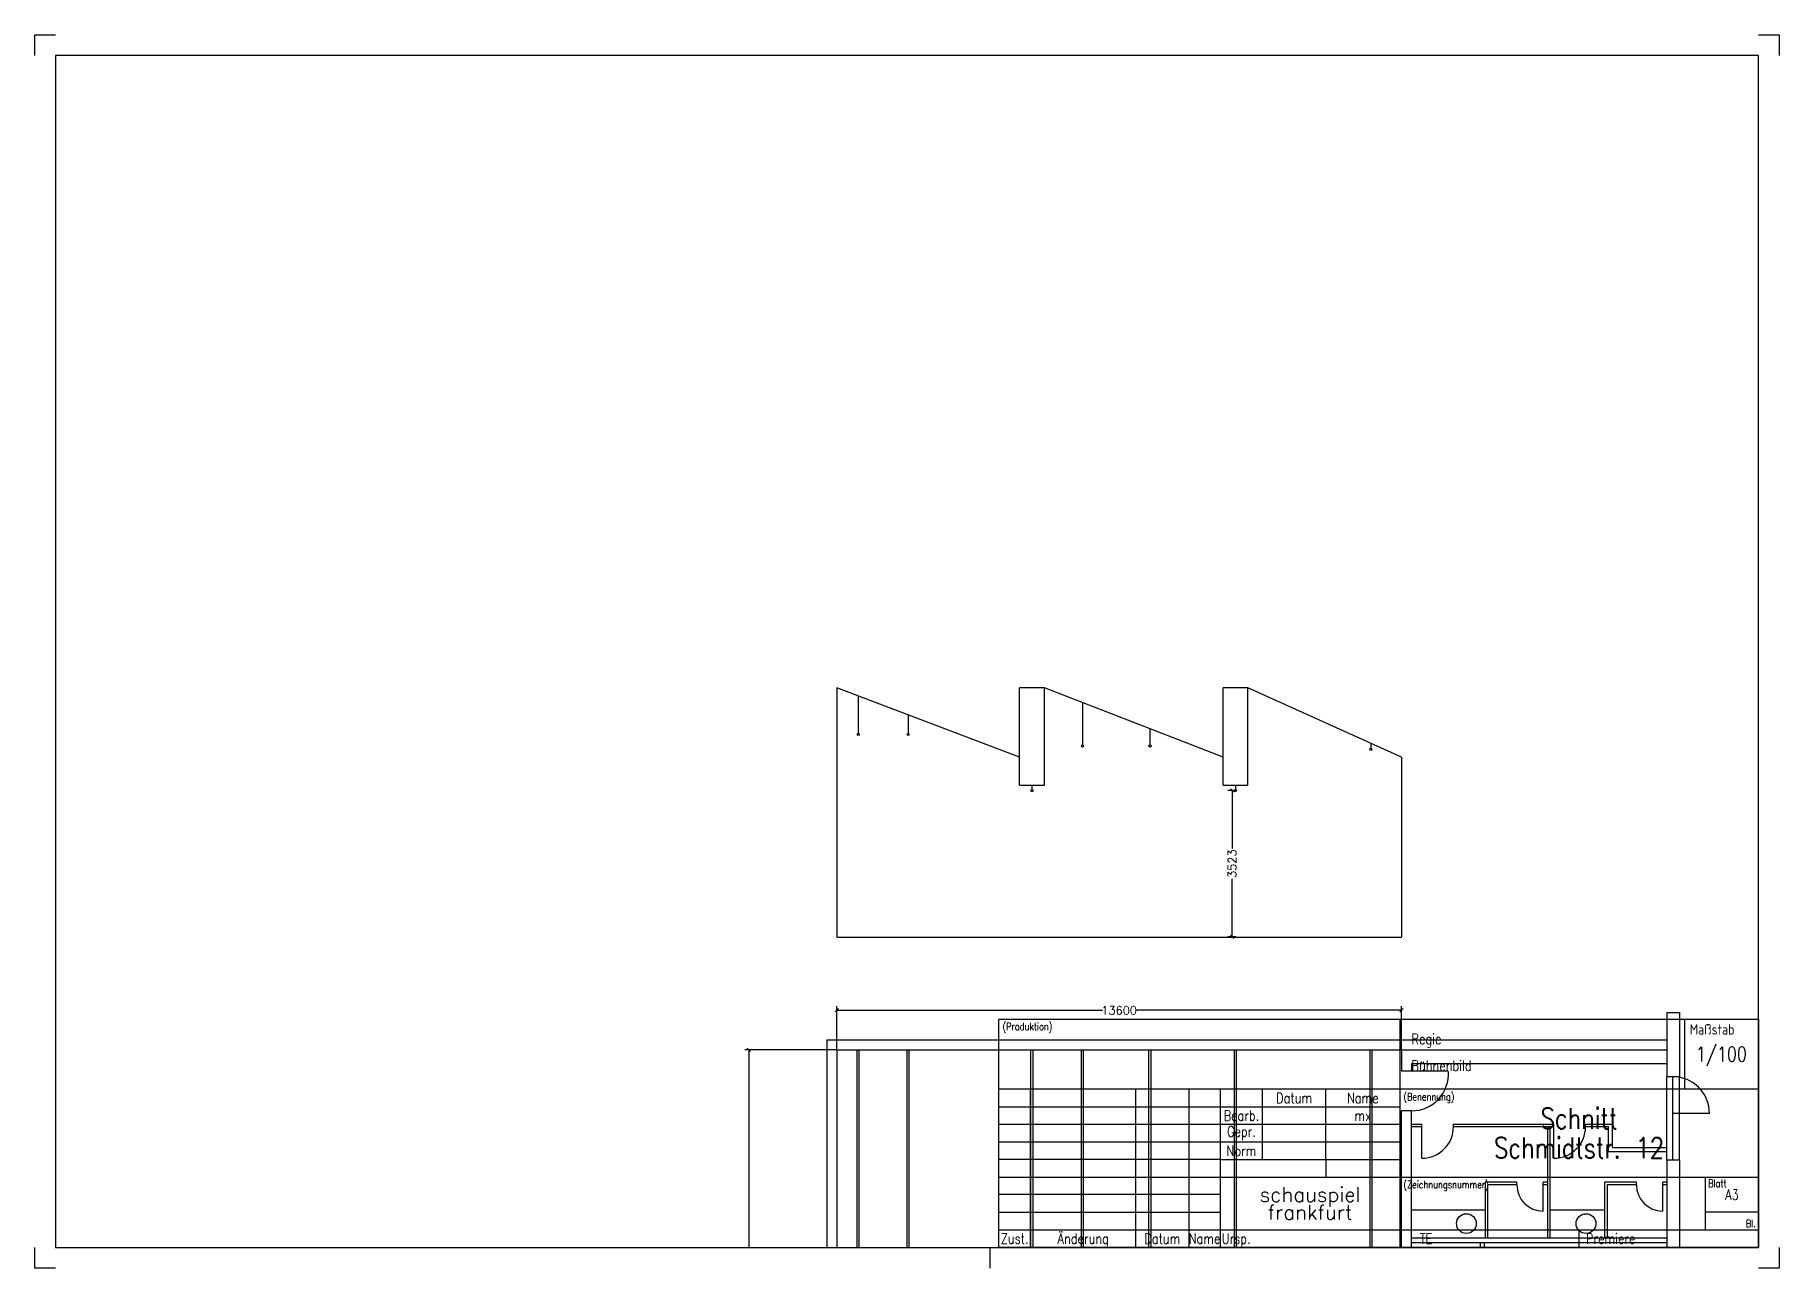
# Paper-space layout 'Layout1' of a CAD drawing. Extents: x -4 to 416, y -4 to 293.
# The model-space entities are those that its viewports show. They can reach past a viewport. Long polylines and large blocks are cut down to what shows.
import ezdxf
from ezdxf.enums import TextEntityAlignment as Align

# ---------------------------------------------------------------- set-up
doc = ezdxf.new("R2010")
doc.units = 0
doc.header["$LTSCALE"] = 0.3
doc.header["$MEASUREMENT"] = 0
doc.linetypes.add('AUSGEZOGEN', pattern=[0])
doc.layers.get('0').update_dxf_attribs({"linetype": 'AUSGEZOGEN'})
for name, color, linetype in [('ST2_ZB_013', 7, 'CONTINUOUS'), ('ST2_ZB_018', 7, 'CONTINUOUS'), ('ST2_ZB_025', 7, 'CONTINUOUS'), ('ST2_ZB_035', 7, 'CONTINUOUS')]:
    doc.layers.add(name, color=color, linetype=linetype)
doc.styles.get("Standard").update_dxf_attribs({"font": 'TXT.SHX'})

# ---------------------------------------------------------------- blocks, each defined once
blk = doc.blocks.new('DIN_A3')
at = {"layer": 'ST2_ZB_013'}
for p, q in [((239.74, 5), (239.74, 43.07)), ((265.14, 5), (265.14, 43.07)), ((277.84, 43.07), (277.84, 5)), ((295.62, 26.15), (295.62, 43.07)), ((310.86, 26.15), (310.86, 43.07)), ((232.12, 38.84), (285.46, 38.84)), ((328.64, 34.61), (232.12, 34.61)), ((232.12, 30.38), (328.64, 30.38)), ((285.46, 26.15), (232.12, 26.15)), ((232.12, 21.92), (285.46, 21.92)), ((285.46, 17.69), (232.12, 17.69)), ((232.12, 13.46), (285.46, 13.46)), ((415, 13.46), (402.3, 13.46)), ((230, 0), (230, 5))]:
    blk.add_line(p, q, dxfattribs=at)
for points in [[(0, 292), (0, 297), (5, 297)], [(415, 297), (420, 297), (420, 292)], [(5, 0), (0, 0), (0, 5)], [(420, 5), (420, 0), (415, 0)]]:
    blk.add_lwpolyline(points, dxfattribs=at)
at = {"layer": 'ST2_ZB_018'}
for p, q in [((328.64, 59.99), (328.64, 5)), ((397.22, 59.99), (397.22, 43.07)), ((415, 43.07), (232.12, 43.07)), ((285.46, 5), (285.46, 43.07)), ((285.46, 38.84), (328.64, 38.84)), ((285.46, 26.15), (328.64, 26.15)), ((310.86, 26.15), (310.86, 21.92)), ((285.46, 21.92), (415, 21.92)), ((402.3, 9.23), (402.3, 21.92)), ((232.12, 9.23), (415, 9.23)), ((371.82, 5), (371.82, 9.23))]:
    blk.add_line(p, q, dxfattribs=at)
at = {"layer": 'ST2_ZB_035'}
for points in [[(5, 292), (5, 5), (415, 5), (415, 292)], [(232.12, 59.99), (415, 59.99), (415, 5), (232.12, 5)]]:
    blk.add_lwpolyline(points, close=True, dxfattribs=at)
at = {"layer": 'ST2_ZB_013', "width": 0.8}
for s, p in [('(Produktion)', (233.02, 59.09)), ('(Benennung)', (329.54, 42.17)), ('(Zeichnungsnummer)', (329.54, 21.02)), ('Blatt', (402.9, 21.32))]:
    blk.add_text(s, height=1.8, dxfattribs=at).set_placement(p, align=Align.TOP_LEFT)
blk.add_text('Bl.', height=1.8, dxfattribs=at).set_placement((414.4, 9.83), align=Align.RIGHT)
at = {"layer": 'ST2_ZB_018', "width": 0.8}
for s, p in [('Regie', (331.49, 53.18)), ('Bühnenbild', (331.49, 46.75))]:
    blk.add_text(s, height=2.5, dxfattribs=at).set_placement(p, align=Align.BOTTOM_LEFT)
blk.add_text('Maßstab', height=2.5, dxfattribs=at).set_placement((398.47, 58.74), align=Align.TOP_LEFT)
for s, p in [('Datum', (303.24, 40.96)), ('Name', (319.75, 40.96)), ('Gepr.', (290.54, 32.49)), ('Norm', (290.54, 28.27))]:
    blk.add_text(s, height=2.5, dxfattribs=at).set_placement(p, align=Align.MIDDLE)
for s, p in [('Bearb.', (290.54, 36.73)), ('Änderung', (252.44, 7.11)), ('Premiere', (379.44, 7.11)), ('Zust.', (235.93, 7.11)), ('Datum', (271.49, 7.11)), ('Name', (281.65, 7.11)), ('Ursp.', (289.27, 7.11)), ('TE', (334.99, 7.11))]:
    blk.add_text(s, height=2.5, dxfattribs=at).set_placement(p, align=Align.MIDDLE_CENTER)
at = {"layer": 'ST2_ZB_018', "width": 0.8, "flags": 8}
for tag, p in [('SF:RG', (353.32, 53.18)), ('SF:BB', (353.32, 46.75))]:
    blk.add_attdef(tag, text='', height=2.5, dxfattribs=at).set_placement(p, align=Align.BOTTOM_LEFT)
at = {"layer": 'ST2_ZB_018', "flags": 8}
for tag, p in [('SF:VE', (280.38, 51.53)), ('SF:F1', (307.05, 17.72)), ('SF:F2', (307.05, 13.43))]:
    blk.add_attdef(tag, text='', height=3.5, dxfattribs=at).set_placement(p, align=Align.MIDDLE_CENTER)
at = {"layer": 'ST2_ZB_018', "width": 0.8, "flags": 8}
for tag, height, p in [('SF:MS', 3.5, (406.11, 51.53)), ('SF:ZU8', 2.5, (235.93, 40.96)), ('SF:AE8', 2.5, (252.44, 40.96)), ('SF:AD8', 2.5, (271.49, 40.96)), ('SF:AN8', 2.5, (281.65, 40.96)), ('SF:BE', 2.5, (408.65, 17.69)), ('SF:BM', 2.5, (408.65, 11.34)), ('SF:UR', 2.5, (310.86, 7.11)), ('SF:EF', 2.5, (356.58, 7.11)), ('SF:ED', 2.5, (401.03, 7.11))]:
    blk.add_attdef(tag, text='', height=height, dxfattribs=at).set_placement(p, align=Align.MIDDLE_CENTER)
for tag, p in [('SF:ZU7', (235.93, 36.73)), ('SF:AE7', (252.44, 36.73)), ('SF:AD7', (271.49, 36.73)), ('SF:AN7', (281.65, 36.73)), ('SF:DB', (303.24, 36.73)), ('SF:NB', (319.75, 36.73)), ('SF:ZU6', (235.93, 32.49)), ('SF:AE6', (252.44, 32.49)), ('SF:AD6', (271.49, 32.49)), ('SF:AN6', (281.65, 32.49)), ('SF:DG', (303.24, 32.49)), ('SF:NG', (319.75, 32.49)), ('SF:ZU5', (235.93, 28.27)), ('SF:AE5', (252.44, 28.27)), ('SF:AD5', (271.49, 28.27)), ('SF:AN5', (281.65, 28.27)), ('SF:DN', (303.24, 28.27)), ('SF:NN', (319.75, 28.27)), ('SF:ZU4', (235.93, 24.04)), ('SF:AE4', (252.44, 24.04)), ('SF:AD4', (271.49, 24.04)), ('SF:AN4', (281.65, 24.04)), ('SF:ZU3', (235.93, 19.81)), ('SF:AE3', (252.44, 19.81)), ('SF:AD3', (271.49, 19.81)), ('SF:AN3', (281.65, 19.81)), ('SF:ZU2', (235.93, 15.57)), ('SF:AE2', (252.44, 15.57)), ('SF:AD2', (271.49, 15.57)), ('SF:AN2', (281.65, 15.57)), ('SF:ZU1', (235.93, 11.34)), ('SF:AE1', (252.44, 11.34)), ('SF:AD1', (271.49, 11.34)), ('SF:AN1', (281.65, 11.34))]:
    blk.add_attdef(tag, text='', height=2.5, dxfattribs=at).set_placement(p, align=Align.MIDDLE)
at = {"layer": 'ST2_ZB_025', "width": 0.8, "flags": 8}
for tag, p in [('SF:ZB1', (371.82, 36.04)), ('SF:ZB2', (371.82, 28.95)), ('SF:ZN', (365.47, 15.57))]:
    blk.add_attdef(tag, text='', height=5, dxfattribs=at).set_placement(p, align=Align.MIDDLE_CENTER)
blk = doc.blocks.new('_OBLIQUE')
at = {"color": 0, "linetype": 'ByBlock'}
blk.add_line((-0.5, -0.5), (0.5, 0.5), dxfattribs=at)

msp = doc.modelspace()

# ---------------------------------------------------------------- linework, layer by layer
at = {"ltscale": 500}
for p, q in [((-51172, 32277), (-51172, 26277)), ((-46772, 30607), (-51172, 32277)), ((-50654, 32081), (-50654, 31182)), ((-46772, 29937), (-46772, 32277)), ((-46172, 32277), (-46772, 32277)), ((-46172, 29937), (-46172, 32277)), ((-41872, 30607), (-46172, 32277)), ((-45253, 31920), (-45253, 30903)), ((-41272, 32277), (-41872, 32277)), ((-41872, 29937), (-41872, 32277)), ((-41272, 29937), (-41272, 32277)), ((-37572, 30607), (-41272, 32277)), ((-49454, 31625), (-49454, 31182)), ((-43630, 31290), (-43630, 30903)), ((-38311, 30941), (-38311, 30822)), ((-37572, 30607), (-37572, 26277)), ((-46772, 29937), (-46172, 29937)), ((-46472, 29937), (-46472, 29828)), ((-41872, 29937), (-41272, 29937)), ((-41572, 29937), (-41572, 29828)), ((-41565, 29804), (-41753, 29804)), ((-41653, 29804), (-41653, 28409)), ((-41653, 26280), (-41653, 27675)), ((-51172, 26277), (-37572, 26277)), ((-41565, 26280), (-41753, 26280)), ((-51172, 23556), (-51172, 24612)), ((-51172, 24512), (-44772, 24512)), ((-37572, 24512), (-43972, 24512)), ((-37572, 23556), (-37572, 24612)), ((-51173, 23561), (-53388, 23561)), ((-53288, 23561), (-53288, 15660)), ((-50679, 6893), (-50679, 23563)), ((-50629, 6893), (-50629, 23563)), ((-49479, 6893), (-49479, 23563)), ((-49429, 6893), (-49429, 23563)), ((-46497, 6893), (-46497, 23563)), ((-46447, 6893), (-46447, 23563)), ((-45278, 6893), (-45278, 23563)), ((-45228, 6893), (-45228, 23563)), ((-43655, 6893), (-43655, 23563)), ((-43605, 6893), (-43605, 23563)), ((-41597, 6893), (-41597, 23563)), ((-41547, 6893), (-41547, 23563)), ((-38336, 23563), (-38336, 6893)), ((-38286, 23563), (-38286, 6893)), ((-37332, 23233), (-37332, 23043)), ((-37572, 17843), (-37572, 22093)), ((-37332, 17843), (-37332, 22093))]:
    msp.add_line(p, q, dxfattribs=at)
for p, q in [((-31182, 24463), (-30882, 24463)), ((-31182, 24463), (-31182, 23233)), ((-30882, 24463), (-30882, 23473)), ((-51412, 23803), (-51412, 8473)), ((-51412, 23803), (-31182, 23803)), ((-51172, 23563), (-51172, 6893)), ((-51172, 23563), (-31182, 23563)), ((-37572, 23563), (-37572, 23043)), ((-37332, 23233), (-31182, 23233)), ((-31182, 23233), (-31182, 22913)), ((-30882, 23473), (-30882, 22913)), ((-37332, 23043), (-37572, 23043)), ((-37332, 23043), (-37572, 23043)), ((-36447, 23043), (-37332, 23043)), ((-30882, 22913), (-31182, 22913)), ((-31182, 20903), (-31182, 22913)), ((-31042, 20903), (-31042, 22913)), ((-30882, 20903), (-30882, 22913)), ((-37332, 22093), (-37572, 22093)), ((-30157, 22028), (-31042, 22028)), ((-37332, 21771), (-37082, 21771)), ((-37332, 21711), (-37082, 21711)), ((-37082, 21711), (-37082, 21771)), ((-37082, 20951), (-37082, 21711)), ((-36322, 21771), (-33902, 21771)), ((-36322, 21711), (-36322, 21771)), ((-36322, 21711), (-33902, 21711)), ((-34062, 21711), (-34062, 19033)), ((-34002, 21711), (-34002, 19033)), ((-33902, 21711), (-33902, 21771)), ((-33902, 20951), (-33902, 21711)), ((-33142, 21711), (-33142, 21771)), ((-33142, 21771), (-32492, 21771)), ((-33142, 21711), (-32592, 21711)), ((-32592, 21111), (-32592, 21711)), ((-32492, 21211), (-32492, 21771)), ((-32592, 21111), (-31182, 21111)), ((-32492, 21211), (-31182, 21211)), ((-31182, 20903), (-31182, 18538)), ((-30882, 20903), (-31182, 20903)), ((-30882, 20903), (-30882, 18538)), ((-35562, 20372), (-35562, 19033)), ((-34797, 20372), (-35562, 20372)), ((-35502, 20312), (-35502, 19033)), ((-34797, 20312), (-35502, 20312)), ((-34797, 20312), (-34797, 20372)), ((-34062, 20372), (-34162, 20372)), ((-34162, 20312), (-34162, 20372)), ((-34062, 20312), (-34162, 20312)), ((-34162, 19677), (-34162, 20312)), ((-32682, 20372), (-32682, 19033)), ((-31917, 20372), (-32682, 20372)), ((-32622, 20312), (-32622, 19033)), ((-31917, 20312), (-32622, 20312)), ((-31917, 20312), (-31917, 20372)), ((-31182, 20372), (-31282, 20372)), ((-31282, 20312), (-31282, 20372)), ((-31182, 20312), (-31282, 20312)), ((-31282, 19677), (-31282, 20312)), ((-35562, 19702), (-37332, 19702)), ((-32682, 19702), (-34002, 19702)), ((-37332, 19033), (-31182, 19033)), ((-37332, 18918), (-31182, 18918)), ((-35682, 18918), (-35682, 18418)), ((-35582, 18918), (-35582, 18418))]:
    msp.add_line(p, q)
for centre in [(-50654, 31157), (-49454, 31157), (-45253, 30878), (-43630, 30878), (-38311, 30797), (-46472, 29803), (-41572, 29803)]:
    msp.add_circle(centre, 25, dxfattribs=at)
for centre in [(-36011, 19375), (-33131, 19375)]:
    msp.add_circle(centre, 238)
for centre, radius, start, end in [((-37333, 22981), 889, 270.0967, 3.9607), ((-31042, 22028), 885, 0, 90), ((-37082, 21711), 760, 270, 0), ((-33902, 21711), 760, 270, 0), ((-34162, 20312), 635, 180, 270), ((-31282, 20312), 635, 180, 270)]:
    msp.add_arc(centre, radius, start, end)

# ---------------------------------------------------------------- block references
at = {"ltscale": 500, "xscale": 80, "yscale": 80, "zscale": 80}
for p, rotation in [((-41653, 29804), 90), ((-41653, 26280), 270), ((-51172, 24512), 180), ((-53288, 23561), 90)]:
    msp.add_blockref('_OBLIQUE', p, dxfattribs=dict(at, rotation=rotation))
msp.add_blockref('_OBLIQUE', (-37572, 24512), dxfattribs=at)

# ---------------------------------------------------------------- texts
at = {"ltscale": 500, "insert": (-41653, 28042), "char_height": 200, "attachment_point": 5, "rotation": 90}
msp.add_mtext('\\A1;3523', dxfattribs=at)
at = {"ltscale": 500, "insert": (-44372, 24512), "char_height": 200, "attachment_point": 5}
msp.add_mtext('\\A1;13600', dxfattribs=at)

psp = doc.layouts.get("Layout1")

# ---------------------------------------------------------------- block references
at = {"ltscale": 500}
psp.add_blockref('DIN_A3', (-4.48, -4.24), dxfattribs=at).add_auto_attribs({'SF:ZB1': 'Schnitt', 'SF:ZB2': 'Schmidtstr. 12', 'SF:F1': 'schauspiel', 'SF:F2': 'frankfurt', 'SF:NB': 'mx', 'SF:MS': '1/100', 'SF:BE': 'A3'})

# ---------------------------------------------------------------- viewports
at = {"layer": '0', "ltscale": 500, "view_target_point": (0, 0.89)}
psp.add_viewport(center=(205.52, 144.26), size=(410, 287), view_center_point=(-49481.48, 33152.64), view_height=28700, dxfattribs=at)

doc.saveas('drawing.dxf')
